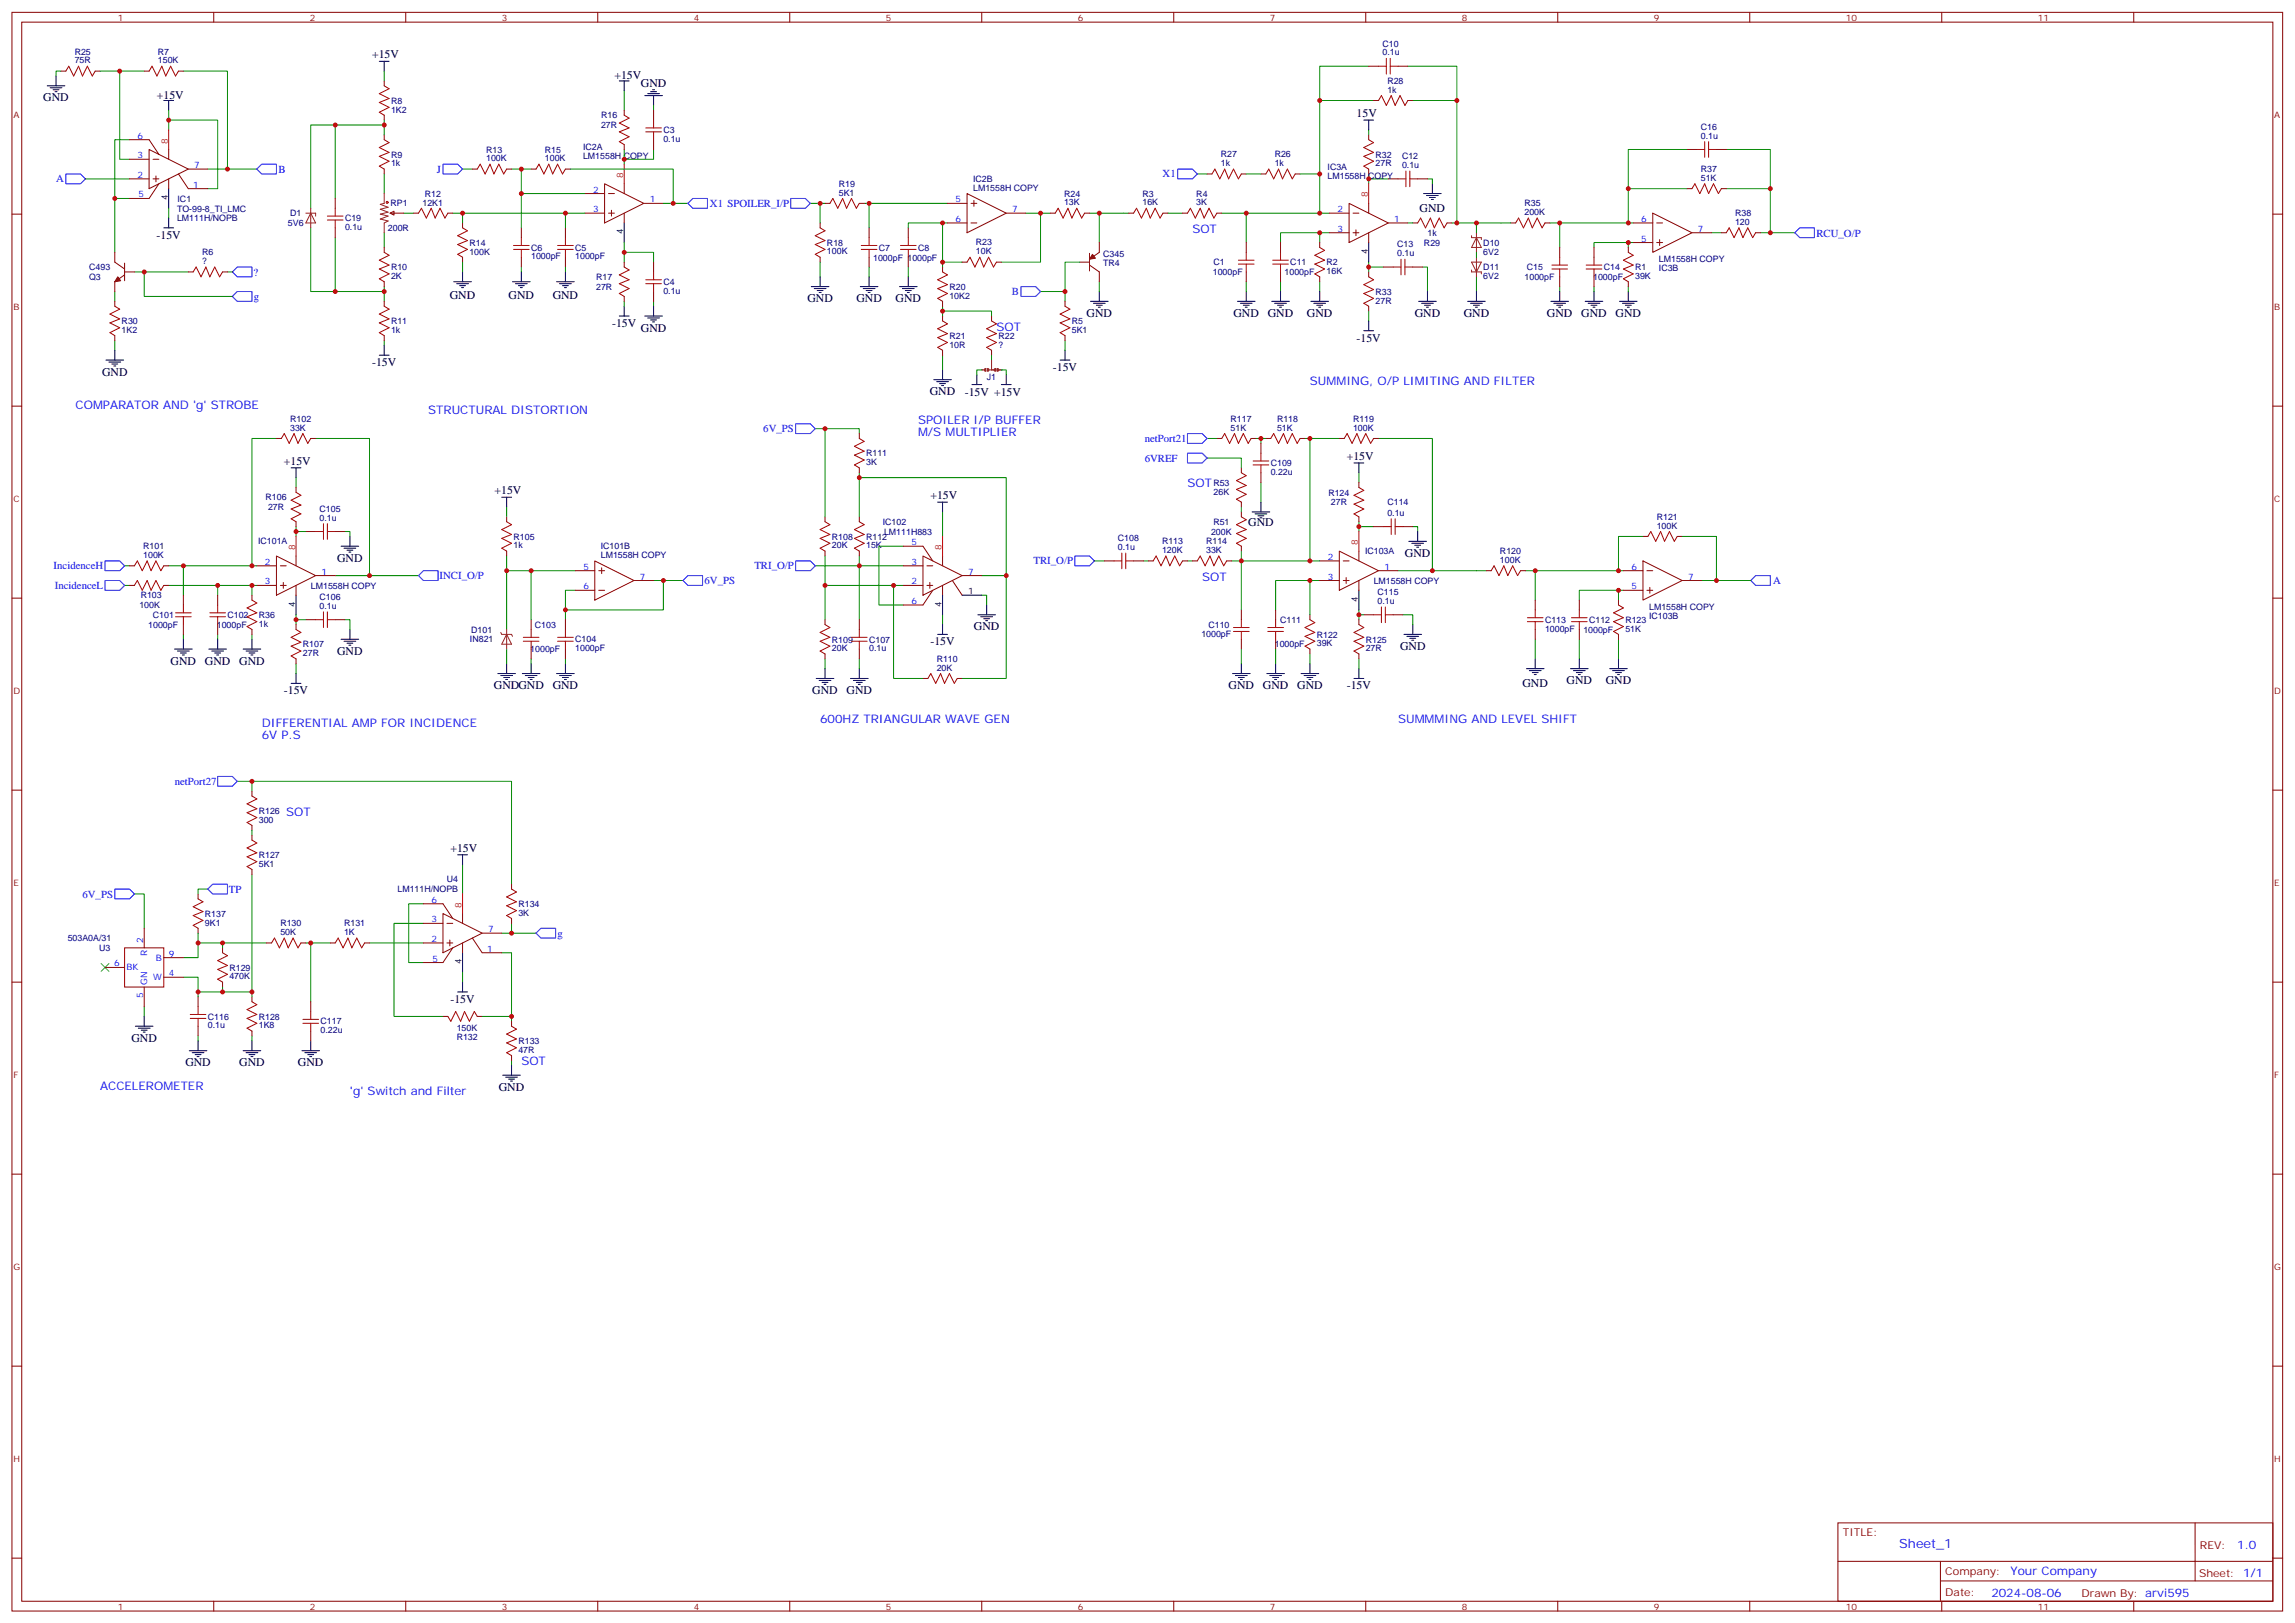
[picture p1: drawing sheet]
<svg xmlns="http://www.w3.org/2000/svg" width="826mm" height="584mm" viewBox="0 0 826 584" stroke-linecap="round" stroke-linejoin="round" font-family="sans-serif">
<defs><g id="words">
<text font-size="4.6" fill="#00f" x="684" y="557.5">Sheet_1</text>
<g font-size="4.2">
<text x="134" y="21">+15V</text>
<text x="221.3" y="28.4">+15V</text>
<text x="56.5" y="35.5">+15V</text>
<text x="230.8" y="31.2">GND</text>
<text x="15.6" y="36.5">GND</text>
<text x="488.5" y="42.2">15V</text>
<text x="511.2" y="76.4">GND</text>
<text x="56.4" y="86">-15V</text>
<text x="162" y="107.6">GND</text>
<text x="183.2" y="107.6">GND</text>
<text x="199" y="107.6">GND</text>
<text x="290.8" y="108.9">GND</text>
<text x="308.4" y="108.9">GND</text>
<text x="322.5" y="108.9">GND</text>
<text x="220.4" y="117.8">-15V</text>
<text x="230.8" y="119.5">GND</text>
<text x="391.3" y="114.2">GND</text>
<text x="444.2" y="114.2">GND</text>
<text x="456.6" y="114.2">GND</text>
<text x="470.7" y="114.2">GND</text>
<text x="509.5" y="114.2">GND</text>
<text x="527.1" y="114.2">GND</text>
<text x="557.1" y="114.2">GND</text>
<text x="569.5" y="114.2">GND</text>
<text x="581.8" y="114.2">GND</text>
<text x="488.5" y="123.1">-15V</text>
<text x="134" y="131.9">-15V</text>
<text x="36.8" y="135.3">GND</text>
<text x="379.2" y="133.6">-15V</text>
<text x="334.9" y="142.4">GND</text>
<text x="347.4" y="142.5">-15V +15V</text>
<text x="102.3" y="167.4">+15V</text>
<text x="485" y="165.7">+15V</text>
<text x="178.1" y="178">+15V</text>
<text x="335.1" y="179.7">+15V</text>
<text x="449.5" y="189.3">GND</text>
<text x="121.4" y="202.4">GND</text>
<text x="506" y="200.6">GND</text>
<text x="350.7" y="227">GND</text>
<text x="335.1" y="232.4">-15V</text>
<text x="61.5" y="239.4">GND</text>
<text x="73.8" y="239.4">GND</text>
<text x="86.1" y="239.4">GND</text>
<text x="121.4" y="235.9">GND</text>
<text x="504.2" y="234.1">GND</text>
<text x="102.3" y="250.1">-15V</text>
<text x="177.9" y="248.2">GNDGND</text>
<text x="199" y="248.2">GND</text>
<text x="292.5" y="250">GND</text>
<text x="304.9" y="250">GND</text>
<text x="442.5" y="248.2">GND</text>
<text x="454.8" y="248.2">GND</text>
<text x="467.1" y="248.2">GND</text>
<text x="485" y="248.3">-15V</text>
<text x="548.3" y="247.5">GND</text>
<text x="564.2" y="246.5">GND</text>
<text x="578.3" y="246.5">GND</text>
<text x="162.2" y="306.7">+15V</text>
<text x="162.2" y="361.2">-15V</text>
<text x="47.3" y="375.2">GND</text>
<text x="66.7" y="384">GND</text>
<text x="86.1" y="384">GND</text>
<text x="107.3" y="384">GND</text>
<text x="179.6" y="392.9">GND</text>
</g>
<g font-size="4.2" fill="#00f">
<text x="429.4" y="83.8">SOT</text>
<text x="358.8" y="119.1">SOT</text>
<text x="471.7" y="138.5">SUMMING, O/P LIMITING AND FILTER</text>
<text x="27.2" y="147.3">COMPARATOR AND 'g' STROBE</text>
<text x="154.2" y="149.1">STRUCTURAL DISTORTION</text>
<text x="330.6" y="152.6">SPOILER I/P BUFFER</text>
<text x="330.6" y="156.8">M/S MULTIPLIER</text>
<text x="427.6" y="175.5">SOT</text>
<text x="432.9" y="209.1">SOT</text>
<text x="94.3" y="262">DIFFERENTIAL AMP FOR INCIDENCE</text>
<text x="295.3" y="260.2">600HZ TRIANGULAR WAVE GEN</text>
<text x="503.5" y="260.2">SUMMMING AND LEVEL SHIFT</text>
<text x="94.3" y="266.2">6V P.S</text>
<text x="103.1" y="293.7">SOT</text>
<text x="187.7" y="383.7">SOT</text>
<text x="36.1" y="392.5">ACCELEROMETER</text>
<text x="126" y="394.3">'g' Switch and Filter</text>
<text x="805.7" y="557.7">1.0</text>
<text x="724.1" y="567.3">Your Company</text>
<text x="717.1" y="575.1">2024-08-06</text>
</g>
<g font-size="3.9" fill="#00f">
<text x="20.2" y="65.7">A</text>
<text x="100.3" y="62.2">B</text>
<text x="157.3" y="62.2">J</text>
<text x="418.7" y="63.9">X1</text>
<text x="255.7" y="74.4">X1 SPOILER_I/P</text>
<text x="654.1" y="85.2">RCU_O/P</text>
<text x="91.3" y="99.2">?</text>
<text x="364.4" y="106.3">B</text>
<text x="91.4" y="108">g</text>
<text x="274.9" y="155.6">6V_PS</text>
<text x="412.2" y="159.3">netPort21</text>
<text x="412.2" y="166.3">6VREF</text>
<text x="372.2" y="203.2">TRI_O/P</text>
<text x="19.3" y="205">IncidenceH</text>
<text x="158.3" y="208.6">INCI_O/P</text>
<text x="271.7" y="205">TRI_O/P</text>
<text x="19.7" y="212.1">IncidenceL</text>
<text x="253.7" y="210.4">6V_PS</text>
<text x="638.6" y="210.1">A</text>
<text x="62.9" y="282.8">netPort27</text>
<text x="29.7" y="323.2">6V_PS</text>
<text x="82.5" y="321.5">TP</text>
<text x="200.7" y="337.4">g</text>
</g>
<g font-size="3.9" fill="#800">
<text x="663.6" y="553">TITLE:</text>
<text x="792.3" y="557.7">REV:</text>
<text x="700.6" y="567.2">Company:</text>
<text x="791.9" y="567.8">Sheet: 1/1</text>
<text x="700.6" y="574.9">Date:</text>
<text x="749.6" y="575">Drawn By: arvi595</text>
</g>
<g font-size="3.2" fill="#800">
<text x="42.4" y="7.4">1</text>
<text x="111.5" y="7.4">2</text>
<text x="180.7" y="7.4">3</text>
<text x="249.8" y="7.4">4</text>
<text x="319" y="7.4">5</text>
<text x="388.1" y="7.4">6</text>
<text x="457.3" y="7.4">7</text>
<text x="526.4" y="7.4">8</text>
<text x="595.6" y="7.4">9</text>
<text x="664.7" y="7.4">10</text>
<text x="733.8" y="7.4">11</text>
<text x="4.8" y="42.5">A</text>
<text x="819" y="42.5">A</text>
<text x="4.8" y="111.7">B</text>
<text x="819" y="111.7">B</text>
<text x="4.8" y="180.8">C</text>
<text x="819" y="180.8">C</text>
<text x="4.8" y="250">D</text>
<text x="819" y="250">D</text>
<text x="4.8" y="319.1">E</text>
<text x="819" y="319.1">E</text>
<text x="4.8" y="388.3">F</text>
<text x="819" y="388.3">F</text>
<text x="4.8" y="457.4">G</text>
<text x="819" y="457.4">G</text>
<text x="4.8" y="526.6">H</text>
<text x="819" y="526.6">H</text>
<text x="42.4" y="579.6">1</text>
<text x="111.5" y="579.6">2</text>
<text x="180.7" y="579.6">3</text>
<text x="249.8" y="579.6">4</text>
<text x="319" y="579.6">5</text>
<text x="388.1" y="579.6">6</text>
<text x="457.3" y="579.6">7</text>
<text x="526.4" y="579.6">8</text>
<text x="595.6" y="579.6">9</text>
<text x="664.7" y="579.6">10</text>
<text x="733.8" y="579.6">11</text>
</g>
<g font-size="3.2" fill="#000080">
<text x="497.9" y="16.8">C10</text>
<text x="26.9" y="22.8">75R</text>
<text x="26.9" y="19.7">R25</text>
<text x="56.9" y="22.8">150K</text>
<text x="56.9" y="19.7">R7</text>
<text x="497.9" y="20">0.1u</text>
<text x="499.6" y="33.4">1k</text>
<text x="499.6" y="30.3">R28</text>
<text x="140.8" y="40.5">1K2</text>
<text x="140.8" y="37.3">R8</text>
<text x="216.5" y="46.1">27R</text>
<text x="216.5" y="42.6">R16</text>
<text x="238.9" y="47.9">C3</text>
<text x="612.5" y="46.7">C16</text>
<text x="238.9" y="51.1">0.1u</text>
<text x="612.5" y="50">0.1u</text>
<text x="140.8" y="59.9">1k</text>
<text x="140.8" y="56.7">R9</text>
<text x="175.1" y="58.1">100K</text>
<text x="175.1" y="54.9">R13</text>
<text x="196.2" y="58.1">100K</text>
<text x="196.2" y="54.9">R15</text>
<text x="210" y="57.4">LM1558H COPY</text>
<text x="210" y="54.2">IC2A</text>
<text x="439.6" y="59.8">1k</text>
<text x="439.6" y="56.6">R27</text>
<text x="459" y="59.8">1k</text>
<text x="459" y="56.6">R26</text>
<text x="495.4" y="59.9">27R</text>
<text x="495.4" y="56.7">R32</text>
<text x="504.9" y="57.3">C12</text>
<text x="350.5" y="65.5">IC2B</text>
<text x="478.1" y="64.4">LM1558H COPY</text>
<text x="478.1" y="61.2">IC3A</text>
<text x="504.9" y="60.5">0.1u</text>
<text x="612.5" y="65.1">51K</text>
<text x="612.5" y="61.9">R37</text>
<text x="153" y="70.8">R12</text>
<text x="302.1" y="70.4">5K1</text>
<text x="302.1" y="67.3">R19</text>
<text x="350.5" y="68.7">LM1558H COPY</text>
<text x="383.2" y="70.8">R24</text>
<text x="411.4" y="70.8">R3</text>
<text x="430.8" y="70.8">R4</text>
<text x="63.8" y="76.2">TO-99-8_TI_LMC</text>
<text x="63.9" y="72.6">IC1</text>
<text x="104.5" y="77.9">D1</text>
<text x="140.7" y="74.4">RP1</text>
<text x="152.2" y="74.4">12K1</text>
<text x="383.2" y="73.9">13K</text>
<text x="411.4" y="73.9">16K</text>
<text x="430.8" y="73.9">3K</text>
<text x="549" y="77.5">200K</text>
<text x="549" y="74.3">R35</text>
<text x="624.9" y="77.8">R38</text>
<text x="63.8" y="79.7">LM111H/NOPB</text>
<text x="103.7" y="81.5">5V6</text>
<text x="124.2" y="82.9">0.1u</text>
<text x="124.2" y="79.7">C19</text>
<text x="139.7" y="83.2">200R</text>
<text x="624.9" y="81">120</text>
<text x="169.1" y="88.5">R14</text>
<text x="297.8" y="88.5">R18</text>
<text x="351.4" y="88.4">R23</text>
<text x="503.1" y="89.1">C13</text>
<text x="512.8" y="88.5">R29</text>
<text x="514.1" y="84.9">1k</text>
<text x="534.2" y="88.5">D10</text>
<text x="72.8" y="95.1">?</text>
<text x="72.8" y="91.9">R6</text>
<text x="169.1" y="91.7">100K</text>
<text x="191.3" y="93.4">1000pF</text>
<text x="191.3" y="90.3">C6</text>
<text x="207.2" y="93.4">1000pF</text>
<text x="207.2" y="90.3">C5</text>
<text x="297.8" y="91.6">100K</text>
<text x="314.5" y="93.8">1000pF 1000pF</text>
<text x="316.5" y="90.3">C7</text>
<text x="330.6" y="90.3">C8</text>
<text x="351.4" y="91.6">10K</text>
<text x="397.3" y="92.6">C345</text>
<text x="397.3" y="95.7">TR4</text>
<text x="437" y="95.5">C1</text>
<text x="464.7" y="95.5">C11</text>
<text x="477.7" y="95.5">R2</text>
<text x="503.1" y="92.3">0.1u</text>
<text x="534.2" y="91.7">6V2</text>
<text x="597.4" y="94.5">LM1558H COPY</text>
<text x="32.1" y="100.9">Q3</text>
<text x="32.1" y="97.3">C493</text>
<text x="140.8" y="100.5">2K</text>
<text x="140.8" y="97.3">R10</text>
<text x="214.7" y="100.8">R17</text>
<text x="436.8" y="99.1">1000pF</text>
<text x="462.6" y="99.1">1000pF</text>
<text x="477.7" y="98.7">16K</text>
<text x="534.2" y="100.5">6V2</text>
<text x="534.2" y="97.3">D11</text>
<text x="549.1" y="100.8">1000pF</text>
<text x="549.9" y="97.3">C15</text>
<text x="573.7" y="100.8">1000pF</text>
<text x="577.6" y="97.3">C14</text>
<text x="588.9" y="100.5">39K</text>
<text x="588.9" y="97.3">R1</text>
<text x="597.4" y="97.7">IC3B</text>
<text x="214.7" y="104.3">27R</text>
<text x="238.9" y="105.8">0.1u</text>
<text x="238.9" y="102.6">C4</text>
<text x="341.9" y="107.5">10K2</text>
<text x="341.9" y="104.3">R20</text>
<text x="495.4" y="106.1">R33</text>
<text x="495.4" y="109.3">27R</text>
<text x="43.8" y="119.9">1K2</text>
<text x="43.8" y="116.7">R30</text>
<text x="140.8" y="119.9">1k</text>
<text x="140.8" y="116.7">R11</text>
<text x="386" y="119.9">5K1</text>
<text x="386" y="116.7">R5</text>
<text x="341.9" y="125.2">10R</text>
<text x="341.9" y="122">R21</text>
<text x="359.6" y="125.2">?</text>
<text x="359.6" y="122">R22</text>
<text x="355.3" y="136.7">J1</text>
<text x="104.5" y="155.1">33K</text>
<text x="104.5" y="151.9">R102</text>
<text x="443.2" y="155.1">51K</text>
<text x="443.2" y="152">R117</text>
<text x="459.9" y="155.1">51K</text>
<text x="459.9" y="152">R118</text>
<text x="487.3" y="155.1">100K</text>
<text x="487.3" y="151.9">R119</text>
<text x="311.9" y="167.5">3K</text>
<text x="311.9" y="164.4">R111</text>
<text x="457.6" y="167.8">C109</text>
<text x="457.6" y="171">0.22u</text>
<text x="437" y="175">R53</text>
<text x="437" y="178.4">26K</text>
<text x="478.4" y="178.4">R124</text>
<text x="95.6" y="180.2">R106</text>
<text x="96.5" y="183.7">27R</text>
<text x="115.1" y="184.4">C105</text>
<text x="479.3" y="182">27R</text>
<text x="499.6" y="185.8">0.1u</text>
<text x="499.7" y="182">C114</text>
<text x="115.1" y="187.5">0.1u</text>
<text x="317.9" y="189">IC102</text>
<text x="437" y="189.1">R51</text>
<text x="596.6" y="190.4">100K</text>
<text x="596.6" y="187.2">R121</text>
<text x="51.6" y="197.7">R101</text>
<text x="92.9" y="196.1">IC101A</text>
<text x="184.9" y="197.5">1k</text>
<text x="184.9" y="194.3">R105</text>
<text x="216.4" y="197.7">IC101B</text>
<text x="299.6" y="197.5">20K</text>
<text x="299.6" y="194.4">R108</text>
<text x="311.9" y="197.5">15K</text>
<text x="311.9" y="194.4">R112</text>
<text x="318.4" y="192.5">LM111H883</text>
<text x="402.6" y="195">C108</text>
<text x="418.5" y="196">R113</text>
<text x="434.4" y="196">R114</text>
<text x="436.1" y="192.5">200K</text>
<text x="51.6" y="200.9">100K</text>
<text x="216.4" y="200.9">LM1558H COPY</text>
<text x="402.6" y="198.1">0.1u</text>
<text x="418.5" y="199.2">120K</text>
<text x="434.4" y="199.2">33K</text>
<text x="491.6" y="199.6">IC103A</text>
<text x="540.2" y="202.7">100K</text>
<text x="540.2" y="199.6">R120</text>
<text x="50.7" y="215.5">R103</text>
<text x="112" y="212">LM1558H COPY</text>
<text x="494.7" y="210.2">LM1558H COPY</text>
<text x="496.1" y="214.3">C115</text>
<text x="50.2" y="219">100K</text>
<text x="115.1" y="219.3">0.1u</text>
<text x="115.1" y="216.2">C106</text>
<text x="496.1" y="217.5">0.1u</text>
<text x="593.9" y="219.7">LM1558H COPY</text>
<text x="53.4" y="226">1000pF</text>
<text x="55" y="222.5">C101</text>
<text x="78.1" y="226">1000pF</text>
<text x="81.9" y="222.6">C102</text>
<text x="93.2" y="225.7">1k</text>
<text x="93.2" y="222.6">R36</text>
<text x="169.7" y="227.8">D101</text>
<text x="192.6" y="226">C103</text>
<text x="435.2" y="226">C110</text>
<text x="461" y="224.3">C111</text>
<text x="556.4" y="227.5">1000pF</text>
<text x="556.4" y="224.3">C113</text>
<text x="570.2" y="227.8">1000pF</text>
<text x="572.3" y="224.3">C112</text>
<text x="585.3" y="227.5">51K</text>
<text x="585.3" y="224.3">R123</text>
<text x="593.9" y="223">IC103B</text>
<text x="109.1" y="233.2">R107</text>
<text x="169.2" y="231.3">IN821</text>
<text x="207.2" y="231.4">C104</text>
<text x="299.6" y="231.4">R109</text>
<text x="313" y="231.4">C107</text>
<text x="432.6" y="229.6">1000pF</text>
<text x="459.1" y="233.1">1000pF</text>
<text x="474.2" y="232.8">39K</text>
<text x="474.2" y="229.6">R122</text>
<text x="491.8" y="231.4">R125</text>
<text x="109.1" y="236.3">27R</text>
<text x="191" y="234.9">1000pF</text>
<text x="207.2" y="234.6">1000pF</text>
<text x="299.6" y="234.5">20K</text>
<text x="313" y="234.5">0.1u</text>
<text x="337.3" y="238.4">R110</text>
<text x="491.8" y="234.5">27R</text>
<text x="337.3" y="241.5">20K</text>
<text x="93.2" y="293.1">R126</text>
<text x="93.2" y="296.3">300</text>
<text x="93.2" y="309">R127</text>
<text x="93.2" y="312.1">5K1</text>
<text x="160.9" y="317.8">U4</text>
<text x="143.1" y="321.3">LM111H/NOPB</text>
<text x="186.7" y="329.8">3K</text>
<text x="186.7" y="326.6">R134</text>
<text x="73.8" y="333.3">9K1</text>
<text x="73.8" y="330.2">R137</text>
<text x="101" y="333.6">R130</text>
<text x="123.9" y="333.6">R131</text>
<text x="24.4" y="339">503A0A/31</text>
<text x="101" y="336.8">50K</text>
<text x="123.9" y="336.8">1K</text>
<text x="35.7" y="342.5">U3</text>
<text x="82.6" y="352.7">470K</text>
<text x="82.6" y="349.5">R129</text>
<text x="74.9" y="370.4">0.1u</text>
<text x="74.9" y="367.2">C116</text>
<text x="93.2" y="370.3">1K8</text>
<text x="93.2" y="367.2">R128</text>
<text x="115.4" y="368.9">C117</text>
<text x="164.5" y="371.3">150K</text>
<text x="115.4" y="372.1">0.22u</text>
<text x="164.5" y="374.5">R132</text>
<text x="186.7" y="376">R133</text>
<text x="186.7" y="379.2">47R</text>
</g>
<g font-size="3.2" fill="#00f">
<text x="49.6" y="50">6</text>
<text x="49.6" y="57">3</text>
<text x="49.6" y="64.1">2</text>
<text x="69.9" y="60.5">7</text>
<text x="49.9" y="71.1">5</text>
<text x="69.6" y="67.6">1</text>
<text x="213.6" y="69.4">2</text>
<text x="213.6" y="76.4">3</text>
<text x="234" y="72.9">1</text>
<text x="344.1" y="72.9">5</text>
<text x="364.5" y="76.4">7</text>
<text x="481.7" y="76.4">2</text>
<text x="344.1" y="79.9">6</text>
<text x="481.7" y="83.5">3</text>
<text x="502.1" y="79.9">1</text>
<text x="591.1" y="79.9">6</text>
<text x="611.4" y="83.5">7</text>
<text x="591.1" y="87">5</text>
<text x="328.3" y="196.4">5</text>
<text x="95.4" y="203.4">2</text>
<text x="328.3" y="203.4">3</text>
<text x="478.2" y="201.6">2</text>
<text x="115.8" y="206.9">1</text>
<text x="210.1" y="205.2">5</text>
<text x="230.4" y="208.7">7</text>
<text x="348.6" y="206.9">7</text>
<text x="478.2" y="208.7">3</text>
<text x="498.5" y="205.2">1</text>
<text x="587.5" y="205.2">6</text>
<text x="607.9" y="208.7">7</text>
<text x="95.4" y="210.5">3</text>
<text x="210.1" y="212.2">6</text>
<text x="328.3" y="210.5">2</text>
<text x="587.5" y="212.2">5</text>
<text x="328.3" y="217.5">6</text>
<text x="155.4" y="325.1">6</text>
<text x="155.4" y="332.2">3</text>
<text x="175.8" y="335.7">7</text>
<text x="51.6" y="339.6" transform="rotate(-90 51.6 339.6)">2</text>
<text x="155.4" y="339.2">2</text>
<text x="53" y="344.3" transform="rotate(-90 53 344.3)">R</text>
<text x="56.1" y="345.9">B</text>
<text x="60.7" y="344.5">9</text>
<text x="155.7" y="346.3">5</text>
<text x="175.4" y="342.8">1</text>
<text x="41.1" y="348.1">6</text>
<text x="45.6" y="349.5">BK</text>
<text x="55.1" y="353">W</text>
<text x="60.7" y="351.6">4</text>
<text x="51.6" y="359.2" transform="rotate(-90 51.6 359.2)">5</text>
<text x="53" y="354.8" transform="rotate(-90 53 354.8)">GN</text>
</g>
<g font-size="3.2" fill="#f00">
<text x="60.4" y="51.7" transform="rotate(-90 60.4 51.7)">8</text>
<text x="224.4" y="64.1" transform="rotate(-90 224.4 64.1)">8</text>
<text x="492.5" y="71.1" transform="rotate(-90 492.5 71.1)">8</text>
<text x="489" y="196.4" transform="rotate(-90 489 196.4)">8</text>
<text x="106.3" y="198.1" transform="rotate(-90 106.3 198.1)">8</text>
<text x="339.1" y="198.1" transform="rotate(-90 339.1 198.1)">8</text>
<text x="166.2" y="326.9" transform="rotate(-90 166.2 326.9)">8</text>
</g>
<g font-size="3.2">
<text x="60.4" y="72.1" transform="rotate(-90 60.4 72.1)">4</text>
<text x="224.4" y="84.4" transform="rotate(-90 224.4 84.4)">4</text>
<text x="492.5" y="91.5" transform="rotate(-90 492.5 91.5)">4</text>
<text x="348.6" y="214">1</text>
<text x="106.3" y="218.5" transform="rotate(-90 106.3 218.5)">4</text>
<text x="339.1" y="218.5" transform="rotate(-90 339.1 218.5)">4</text>
<text x="489" y="216.7" transform="rotate(-90 489 216.7)">4</text>
<text x="166.2" y="347.2" transform="rotate(-90 166.2 347.2)">4</text>
</g>
</g></defs>
<g fill="none" stroke="#008700" stroke-width=".36">
<path d="M21.9 25.6h-1.7v1.8M36.1 25.6h15.8M43.1 25.6v31.8h3.5M60.7 39.7v7.1M66 25.6h15.9v35.3h-7M138.4 25.6v3.5M224.8 32.7v7M235.4 38v1.7M492.9 23.8h-17.6v12.4M494.7 36.2h-19.4v26.5M507 23.8h17.7v12.4M508.8 36.2h15.9v44.1"/>
<path d="M46.6 50.3h-5.3v21.2h5.3M60.7 43.3h17.7v24.6h-3.5M120.7 45v26.5M138.4 45h-26.5v30M138.4 43.3v5.2M224.8 53.8v5.3M235.4 53.8v3.6h-10.6M492.9 46.8v1.7M607.6 53.8h-21.2v14.1h21.2M621.7 53.8h15.8v14.1M30.8 64.4h15.8M41.3 71.5v19.4"/>
<path d="M60.7 75v3.5M81.9 60.9h10.6M138.4 62.7v7M145.4 76.8h3.5M163.1 76.8h3.5v3.5M166.6 76.8h44.1M166.6 60.9h3.5M184.2 60.9h7.1M187.7 60.9v8.8h23M187.7 69.7v12.4M203.6 76.8v5.3M205.4 60.9h37v12.3h-3.5"/>
<path d="M242.4 73.2h5.3M291.8 73.2h3.5M297.1 73.2h-1.8v7.1M311.2 73.2h1.8M341.2 73.2h-28.2v8.9M369.4 76.8h5.3v17.6h-14.1M374.7 76.8h3.5M392.4 76.8h3.5v10.5M395.9 76.8h10.6M420.6 76.8h5.3M431.2 62.7h3.5M440 76.8h38.8"/>
<path d="M448.8 62.7h5.3M448.8 76.8v10.5M468.2 62.7h7.1v14.1M492.9 64.4h7.1M492.9 62.7v3.5M514.1 64.4h1.7v1.8M586.4 67.9v12.4M621.7 67.9h15.8v15.9h-3.5M48.4 97.9h19.4M51.9 97.9v8.9h31.8M81.9 97.9h1.8M111.9 82.1v22.9h26.5"/>
<path d="M120.7 85.6v19.4M138.4 83.8v5.3M166.6 94.4v3.5M187.7 96.2v1.7M203.6 96.2v1.7M224.8 90.9h10.6v3.5M224.8 87.3v7.1M295.3 94.4v5.3M313 96.2v3.5M327.1 96.2v3.5M339.4 80.3h-12.3v1.8M339.4 94.4h7.1"/>
<path d="M341.2 80.3h-1.8v15.9M388.8 94.4h-5.3v10.6h-8.8M475.3 83.8h-14.1v3.5M478.8 83.8h-3.5v3.5M492.9 96.2h5.3M492.9 94.4v3.5M507 80.3h1.8M512.3 96.2h1.8v8.8M522.9 80.3h21.2M531.7 99.7v5.3M558.2 80.3h3.5M586.4 87.3h-12.4v1.8"/>
<path d="M588.2 80.3h-26.5v8.8M588.2 87.3h-1.8v1.8M616.4 83.8h3.5M637.5 83.8h8.9M41.3 105v3.5M138.4 103.2v5.3M224.8 108.5v1.8M235.4 108.5v1.8M339.4 112h17.7v1.8M339.4 110.3v3.5M383.5 105v3.5M395.9 101.5v3.5"/>
<path d="M448.8 101.5v3.5M461.2 101.5v3.5M475.3 101.5v3.5M492.9 112v3.6M561.7 103.2v1.8M574 103.2v1.8M586.4 103.2v1.8M41.3 122.6v3.6M138.4 122.6v1.8M339.4 127.9v5.3M383.5 122.6v3.6M99.6 157.9h-8.9v45.9"/>
<path d="M113.7 157.9h19.4v49.4h-12.4M293.6 154.4h3.5v31.7M297.1 154.4h12.4v1.7M434.7 157.9h3.5M452.3 157.9h3.6M454.1 157.9v1.8M470 157.9h1.7v44.1M471.7 157.9h10.6M496.4 157.9h19.4v47.6h-12.3M106.6 172v3.5M309.5 172h52.9v35.3M309.5 170.3v15.8"/>
<path d="M434.7 165h12.3v3.5M454.1 173.8v7M489.4 170.3v3.5M106.6 191.4h3.5M106.6 189.7v3.5M124.2 191.4h1.8v1.8M182.5 182.6v3.5M325.3 196.7h-8.8v21.2h8.8M339.4 184.4v8.8M447 198.5v3.5h-3.5M447 182.6v1.8M489.4 187.9v3.5"/>
<path d="M489.4 189.7h5.3M508.8 189.7h1.7v1.7M591.7 193.2h-8.8v12.3M605.8 193.2h12.3v15.9h-5.3M44.9 203.8h1.7M44.9 210.8h1.7M60.7 203.8h31.8M60.7 210.8h31.8M66 203.8v10.5M78.4 210.8v3.5M90.7 210.8v3.5M133.1 207.3h17.6"/>
<path d="M182.5 200.2v26.5M182.5 205.5h8.8M207.2 205.5h-15.9v17.7M207.2 212.6h-3.6v10.6M235.4 209.1h3.5v10.5h-35.3M238.9 209.1h7.1M297.1 210.8h24.7M297.1 200.2v23M309.5 200.2v3.6h-15.9M325.3 203.8h-15.8v19.4M325.3 210.8h-3.5v33.5h10.6M353.6 207.3h8.8v37h-15.9"/>
<path d="M353.6 214.3h1.7v3.6M394.1 202h3.6M411.8 202h1.7M427.6 202h1.8M471.7 209.1h-12.3v10.5M475.3 202h-28.3v17.6M475.3 209.1h-3.6v12.3M489.4 219.6v3.6M515.8 205.5h19.4M549.3 205.5h3.6M582.9 212.6h-14.2v3.5M584.6 205.5h-31.7v10.6"/>
<path d="M584.6 212.6h-1.7v3.5M66 228.5v1.7M78.4 228.5v1.7M90.7 228.5v1.7M106.6 223.2h3.5M106.6 221.4v3.5M106.6 239v3.6M124.2 223.2h1.8v3.5M182.5 233.8v5.2M191.3 237.3v1.7M203.6 237.3v1.7M297.1 237.3v3.5"/>
<path d="M309.5 237.3v3.5M339.4 221.4v3.5M447 233.8v5.2M459.4 233.8v5.2M471.7 235.5v3.5M489.4 237.3v3.5M489.4 221.4h1.7M505.2 221.4h3.6v3.5M552.9 230.2v7.1M568.7 230.2v7.1M582.9 230.2v7.1M85.4 281.4h5.3"/>
<path d="M90.7 284.9v-3.5h93.5v37M90.7 299v1.8M90.7 314.9v42.3M166.6 311.4v10.5M48.4 321.9h3.5v12.4M71.3 336.1v3.5M74.9 320.2h-3.6v1.7M80.2 339.6h15.8M110.1 339.6h1.8v21.2M111.9 339.6h7.1M133.1 339.6h19.4M152.5 332.5h-10.6v33.5h17.6"/>
<path d="M152.5 325.5h-5.3v21.1h5.3M184.2 332.5v3.6h-3.5M184.2 336.1h8.8M66 351.9h5.3v5.3h8.9v-1.7M71.3 357.2v1.8M80.2 357.2h10.5v1.8M80.2 341.3v-1.7h-8.9v5.3h-5.3M166.6 350.2v3.5M180.7 343.1h3.5v22.9h-10.6M51.9 362.5v3.5M71.3 373.1v1.8M90.7 373.1v1.8"/>
<path d="M184.2 366v1.8M184.2 381.9v1.8"/>
</g>
<g fill="none" stroke="#00f" stroke-width=".36">
<path d="M94.3 59.1h5.3v3.6h-5.3l-1.8-1.8zM159.5 59.1h5.3l1.8 1.8-1.8 1.8h-5.3zM23.7 62.7h5.3l1.8 1.7-1.8 1.8h-5.3zM247.7 73.2l1.8-1.7h5.3v3.5h-5.3zM284.8 71.5h5.3l1.7 1.7-1.7 1.8h-5.3zM424.1 60.9h5.3l1.8 1.8-1.8 1.7h-5.3zM83.7 97.9l1.7-1.7h5.3v3.5h-5.3zM646.4 83.8l1.7-1.7h5.3v3.5h-5.3zM83.7 106.8l1.7-1.8h5.3v3.5h-5.3zM367.7 103.2h5.3l1.7 1.8-1.7 1.8h-5.3zM286.5 152.6h5.3l1.8 1.8-1.8 1.7h-5.3zM427.6 156.1h5.3l1.8 1.8-1.8 1.8h-5.3z"/>
<path d="M427.6 163.2h5.3l1.8 1.8-1.8 1.7h-5.3zM37.8 209.1h5.3l1.8 1.7-1.8 1.8h-5.3zM37.8 202h5.3l1.8 1.8-1.8 1.7h-5.3zM150.7 207.3l1.8-1.8h5.3v3.6h-5.3zM247.7 207.3h5.3v3.5h-5.3l-1.7-1.7zM286.5 202h5.3l1.8 1.8-1.8 1.7h-5.3zM387.1 200.2h5.3l1.7 1.8-1.7 1.8h-5.3zM78.4 279.6h5.3l1.7 1.8-1.7 1.7h-5.3zM76.6 318.4h5.3v3.5h-5.3l-1.7-1.7zM41.3 320.2h5.3l1.8 1.7-1.8 1.8h-5.3zM193 336.1l1.8-1.8h5.3v3.5h-5.3z"/>
</g>
<g fill="none" stroke="#000" stroke-width=".36">
<path d="M17 30.9h6.4M18.1 31.6h4.2M19.1 32.3h2.1M19.8 33h.7M20.2 27.4v3.5M59 36.2h3.5M60.7 36.2v3.5M136.6 22.1h3.5M138.4 22.1v3.5M223 29.1h3.6M224.8 29.1v3.6M232.2 34.4h6.3"/>
<path d="M233.3 33.7h4.2M234.3 33h2.1M235 32.3h.7M235.4 34.4v3.6M491.1 43.3h3.6M492.9 43.3v3.5M60.7 67.9v7.1M60.7 78.5v3.6M512.7 69.7h6.3M513.7 70.4h4.2M514.8 71.1h2.1M515.5 71.8h.7"/>
<path d="M515.8 66.2v3.5M59 82.1h3.5M166.6 97.9v3.6M187.7 97.9v3.6M203.6 97.9v3.6M224.8 80.3v7M295.3 99.7v3.5M313 99.7v3.5M327.1 99.7v3.5M492.9 87.3v7.1M163.4 101.5h6.4M164.5 102.2h4.2"/>
<path d="M165.5 102.9h2.1M166.2 103.6h.7M184.6 101.5h6.3M185.6 102.2h4.3M186.7 102.9h2.1M187.4 103.6h.7M200.4 101.5h6.4M201.5 102.2h4.2M202.6 102.9h2.1M203.3 103.6h.7M223 113.8h3.6M224.8 110.3v3.5"/>
<path d="M232.2 113.8h6.3M233.3 114.5h4.2M234.3 115.2h2.1M235 115.9h.7M235.4 110.3v3.5M292.2 103.2h6.3M293.2 103.9h4.3M294.3 104.6h2.1M295 105.3h.7M309.8 103.2h6.4M310.9 103.9h4.2M311.9 104.6h2.1"/>
<path d="M312.6 105.3h.7M323.9 103.2h6.4M325 103.9h4.2M326 104.6h2.2M326.7 105.3h.7M392.7 108.5h6.4M393.8 109.2h4.2M394.8 109.9h2.1M395.5 110.6h.7M395.9 105v3.5M445.6 108.5h6.4M446.7 109.2h4.2"/>
<path d="M447.7 109.9h2.2M448.5 110.6h.7M448.8 105v3.5M458 108.5h6.3M459 109.2h4.3M460.1 109.9h2.1M460.8 110.6h.7M461.2 105v3.5M472.1 108.5h6.3M473.1 109.2h4.3M474.2 109.9h2.1M474.9 110.6h.7"/>
<path d="M475.3 105v3.5M491.1 119.1h3.6M492.9 115.6v3.5M510.9 108.5h6.3M512 109.2h4.2M513 109.9h2.1M513.7 110.6h.7M514.1 105v3.5M528.5 108.5h6.4M529.6 109.2h4.2M530.6 109.9h2.2M531.4 110.6h.7"/>
<path d="M531.7 105v3.5M558.5 108.5h6.4M559.6 109.2h4.2M560.6 109.9h2.2M561.3 110.6h.7M561.7 105v3.5M570.9 108.5h6.3M571.9 109.2h4.3M573 109.9h2.1M573.7 110.6h.7M574 105v3.5M583.2 108.5h6.4"/>
<path d="M584.3 109.2h4.2M585.3 109.9h2.1M586 110.6h.7M586.4 105v3.5M38.2 129.7h6.3M39.2 130.4h4.3M40.3 131.1h2.1M41 131.8h.7M41.3 126.2v3.5M136.6 127.9h3.5M138.4 124.4v3.5M336.3 136.7h6.3"/>
<path d="M337.3 137.4h4.3M338.4 138.1h2.1M339.1 138.9h.7M339.4 133.2v3.5M350 138.5h3.6M351.8 135v3.5M360.6 138.5h3.5M362.4 135v3.5M381.8 129.7h3.5M383.5 126.2v3.5M104.8 168.5h3.6M106.6 168.5v3.5"/>
<path d="M180.7 179.1h3.5M182.5 179.1v3.5M487.6 166.7h3.5M489.4 166.7v3.6M122.8 196.7h6.4M123.9 197.4h4.2M125 198.1h2.1M125.7 198.8h.7M126 193.2v3.5M337.7 180.8h3.5M339.4 180.8v3.6M450.9 184.4h6.4"/>
<path d="M452 185.1h4.2M453 185.8h2.2M453.7 186.5h.7M454.1 180.8v3.6M507.4 194.9h6.3M508.4 195.7h4.3M509.5 196.4h2.1M510.2 197.1h.7M510.5 191.4v3.5M106.6 214.3v7.1M339.4 214.3v7.1M346.5 214.3h7.1"/>
<path d="M355.3 217.9v3.5M489.4 212.6v7M62.9 233.8h6.3M63.9 234.5h4.3M65 235.2h2.1M65.7 235.9h.7M66 230.2v3.6M75.2 233.8h6.4M76.3 234.5h4.2M77.3 235.2h2.1M78 235.9h.7M78.4 230.2v3.6"/>
<path d="M87.6 233.8h6.3M88.6 234.5h4.3M89.7 235.2h2.1M90.4 235.9h.7M90.7 230.2v3.6M122.8 230.2h6.4M123.9 230.9h4.2M125 231.6h2.1M125.7 232.3h.7M126 226.7v3.5M182.5 239v3.6M191.3 239v3.6"/>
<path d="M203.6 239v3.6M337.7 228.5h3.5M339.4 224.9v3.6M352.1 221.4h6.4M353.2 222.1h4.2M354.3 222.8h2.1M355 223.5h.7M447 239v3.6M459.4 239v3.6M471.7 239v3.6M505.6 228.5h6.4M506.7 229.2h4.2"/>
<path d="M507.7 229.9h2.1M508.4 230.6h.7M508.8 224.9v3.6M552.9 237.3v3.5M568.7 237.3v3.5M582.9 237.3v3.5M104.8 246.1h3.6M106.6 242.6v3.5M179.3 242.6h6.3M180.3 243.3h4.3M181.4 244h2.1M182.1 244.7h.7"/>
<path d="M188.1 242.6h6.4M189.2 243.3h4.2M190.2 244h2.1M190.9 244.7h.7M200.4 242.6h6.4M201.5 243.3h4.2M202.6 244h2.1M203.3 244.7h.7M293.9 244.3h6.4M295 245h4.2M296.1 245.7h2.1M296.8 246.5h.7"/>
<path d="M297.1 240.8v3.5M306.3 244.3h6.3M307.3 245h4.3M308.4 245.7h2.1M309.1 246.5h.7M309.5 240.8v3.5M443.9 242.6h6.3M444.9 243.3h4.3M446 244h2.1M446.7 244.7h.7M456.2 242.6h6.4M457.3 243.3h4.2"/>
<path d="M458.3 244h2.1M459 244.7h.7M468.6 242.6h6.3M469.6 243.3h4.3M470.7 244h2.1M471.4 244.7h.7M487.6 244.3h3.5M489.4 240.8v3.5M549.7 240.8h6.3M550.8 241.5h4.2M551.8 242.2h2.1M552.5 242.9h.7"/>
<path d="M565.6 240.8h6.3M566.6 241.5h4.3M567.7 242.2h2.1M568.4 242.9h.7M579.7 240.8h6.3M580.7 241.5h4.3M581.8 242.2h2.1M582.5 242.9h.7M164.8 307.8h3.5M166.6 307.8v3.6M164.8 357.2h3.5M166.6 343.1v7.1"/>
<path d="M166.6 353.7v3.5M48.8 369.6h6.3M49.8 370.3h4.2M50.9 371h2.1M51.6 371.7h.7M51.9 366v3.6M68.2 378.4h6.3M69.2 379.1h4.2M70.3 379.8h2.1M71.3 374.9v3.5M87.6 378.4h6.3M88.6 379.1h4.3"/>
<path d="M89.7 379.8h2.1M90.7 374.9v3.5M108.7 378.4h6.4M109.8 379.1h4.2M110.8 379.8h2.2M111.9 374.9v3.5M71 380.5h.7M90.4 380.5h.7M111.5 380.5h.8M181 387.2h6.4M182.1 387.9h4.2M183.2 388.6h2.1"/>
<path d="M183.9 389.3h.7M184.2 383.7v3.5"/>
</g>
<g fill="none" stroke="#a10000" stroke-width=".36">
<path d="M23.7 25.6l1.1-1.8 1.7 3.6 1.8-3.6 1.4 3.6 1.8-3.6 1.7 3.6 1.1-1.8M53.7 25.6l1.1-1.8 1.7 3.6 1.8-3.6 1.4 3.6 1.8-3.6 1.7 3.6 1.1-1.8M138.4 30.9l1.7 1.1-3.5 1.7 3.5 1.8-3.5 1.4 3.5 1.8-3.5 1.7 1.8 1.1M496.4 23.8h2.9M496.4 36.2l1.1-1.8 1.8 3.6 1.7-3.6 1.4 3.6 1.8-3.6 1.8 3.6 1-1.8M499.3 21v5.7M500.7 23.8h2.8M500.7 21v5.7M138.4 50.3l1.7 1.1-3.5 1.7 3.5 1.8-3.5 1.4 3.5 1.8-3.5 1.7 1.8 1.1M224.8 41.5l1.8 1-3.6 1.8 3.6 1.8-3.6 1.4 3.6 1.7-3.6 1.8 1.8 1.1M232.6 47.5h5.6M232.6 46.1h5.6"/>
<path d="M235.4 43.3v2.8M235.4 47.5v2.8M492.9 50.3l1.8 1.1-3.6 1.7 3.6 1.8-3.6 1.4 3.6 1.8-3.6 1.7 1.8 1.1M611.1 53.8h2.8M613.9 51v5.7M615.3 53.8h2.8M615.3 51v5.7M117.9 79.2h5.6M117.9 77.8h5.6M120.7 75v2.8M120.7 79.2v2.9M150.7 76.8l1.1-1.8 1.7 3.5 1.8-3.5 1.4 3.5 1.8-3.5 1.7 3.5 1.1-1.7"/>
<path d="M171.9 60.9l1-1.8 1.8 3.6 1.8-3.6 1.4 3.6 1.7-3.6 1.8 3.6 1.1-1.8M193 60.9l1.1-1.8 1.8 3.6 1.7-3.6 1.4 3.6 1.8-3.6 1.8 3.6 1-1.8M298.9 73.2l1-1.7 1.8 3.5 1.8-3.5 1.4 3.5 1.7-3.5 1.8 3.5 1.1-1.8M380 76.8l1.1-1.8 1.7 3.5 1.8-3.5 1.4 3.5 1.8-3.5 1.7 3.5 1.1-1.7M408.2 76.8l1.1-1.8 1.8 3.5 1.7-3.5 1.4 3.5 1.8-3.5 1.8 3.5 1-1.7M427.6 76.8l1.1-1.8 1.8 3.5 1.7-3.5 1.4 3.5 1.8-3.5 1.8 3.5 1-1.7M436.5 62.7l1-1.8 1.8 3.5 1.7-3.5 1.5 3.5 1.7-3.5 1.8 3.5 1-1.7M455.9 62.7l1-1.8 1.8 3.5 1.7-3.5 1.5 3.5 1.7-3.5 1.8 3.5 1-1.7M503.5 64.4h2.8M506.3 61.6v5.6M507.7 64.4h2.8M507.7 61.6v5.6"/>
<path d="M609.3 67.9l1.1-1.7 1.7 3.5 1.8-3.5 1.4 3.5 1.8-3.5 1.7 3.5 1.1-1.8M69.6 97.9l1-1.7 1.8 3.5 1.8-3.5 1.4 3.5 1.7-3.5 1.8 3.5 1.1-1.8M138.4 90.9l1.7 1-3.5 1.8 3.5 1.8-3.5 1.4 3.5 1.7-3.5 1.8 1.8 1.1M166.6 82.1l1.7 1-3.5 1.8 3.5 1.7-3.5 1.5 3.5 1.7-3.5 1.8 1.8 1M184.9 89.8h5.7M184.9 88.4h5.7M187.7 85.6v2.8M187.7 89.8v2.8M200.8 89.8h5.6M200.8 88.4h5.6M203.6 85.6v2.8M203.6 89.8v2.8"/>
<path d="M224.8 96.2l1.8 1-3.6 1.8 3.6 1.8-3.6 1.4 3.6 1.7-3.6 1.8 1.8 1.1M235.4 97.9v2.9M295.3 82.1l1.8 1-3.5 1.8 3.5 1.7-3.5 1.5 3.5 1.7-3.5 1.8 1.7 1M310.2 89.8h5.6M310.2 88.4h5.6M313 85.6v2.8M313 89.8v2.8M324.3 89.8h5.6M324.3 88.4h5.6M327.1 85.6v2.8M327.1 89.8v2.8M339.4 97.9l1.8 1.1-3.5 1.8 3.5 1.7-3.5 1.4 3.5 1.8-3.5 1.8 1.7 1"/>
<path d="M348.3 94.4l1-1.8 1.8 3.6 1.7-3.6 1.5 3.6 1.7-3.6 1.8 3.6 1-1.8M446 95.1h5.6M446 93.7h5.6M448.8 90.9v2.8M448.8 95.1v2.8M458.3 95.1h5.7M458.3 93.7h5.7M461.2 90.9v2.8M461.2 95.1v2.8M475.3 89.1l1.7 1.1-3.5 1.7 3.5 1.8-3.5 1.4 3.5 1.8-3.5 1.7 1.8 1.1M492.9 99.7l1.8 1.1-3.6 1.7 3.6 1.8-3.6 1.4 3.6 1.8-3.6 1.7 1.8 1.1M501.7 96.2h2.8"/>
<path d="M504.5 93.3v5.7M506 96.2h2.8M506 93.3v5.7M510.5 80.3l1.1-1.8 1.8 3.6 1.7-3.6 1.4 3.6 1.8-3.6 1.8 3.6 1-1.8M545.8 80.3l1.1-1.8 1.7 3.6 1.8-3.6 1.4 3.6 1.8-3.6 1.7 3.6 1.1-1.8M558.9 96.9h5.6M558.9 95.5h5.6M561.7 92.6v2.9M561.7 96.9v2.8M571.2 96.9h5.7M571.2 95.5h5.7M574 92.6v2.9"/>
<path d="M574 96.9v2.8M586.4 90.9l1.8 1-3.6 1.8 3.6 1.8-3.6 1.4 3.6 1.7-3.6 1.8 1.8 1.1M621.7 83.8l1-1.7 1.8 3.5 1.8-3.5 1.4 3.5 1.7-3.5 1.8 3.5 1-1.8M41.3 110.3l1.8 1-3.5 1.8 3.5 1.8-3.5 1.4 3.5 1.7-3.5 1.8 1.7 1.1M138.4 110.3l1.7 1-3.5 1.8 3.5 1.8-3.5 1.4 3.5 1.7-3.5 1.8 1.8 1.1M232.6 102.2h5.6M232.6 100.8h5.6M235.4 102.2v2.8M339.4 115.6l1.8 1-3.5 1.8 3.5 1.8-3.5 1.4 3.5 1.7-3.5 1.8 1.7 1.1M357.1 115.6l1.7 1-3.5 1.8 3.5 1.8-3.5 1.4 3.5 1.7-3.5 1.8 1.8 1.1M383.5 110.3l1.8 1-3.5 1.8 3.5 1.8-3.5 1.4 3.5 1.7-3.5 1.8 1.7 1.1M101.3 157.9l1.1-1.8 1.7 3.6 1.8-3.6 1.4 3.6 1.8-3.6 1.7 3.6 1.1-1.8"/>
<path d="M309.5 157.9l1.7 1.1-3.5 1.7 3.5 1.8-3.5 1.4 3.5 1.8-3.5 1.7 1.8 1.1M440 157.9l1-1.8 1.8 3.6 1.8-3.6 1.4 3.6 1.7-3.6 1.8 3.6 1.1-1.8M457.6 157.9l1.1-1.8 1.7 3.6 1.8-3.6 1.4 3.6 1.8-3.6 1.7 3.6 1.1-1.8M484.1 157.9l1-1.8 1.8 3.6 1.8-3.6 1.4 3.6 1.7-3.6 1.8 3.6 1.1-1.8M106.6 177.3l1.8 1.1-3.6 1.7 3.6 1.8-3.6 1.4 3.6 1.8-3.6 1.7 1.8 1.1M447 170.3l1.8 1-3.5 1.8 3.5 1.7-3.5 1.4 3.5 1.8-3.5 1.8 1.7 1M451.3 167.4h5.6M451.3 166h5.6M454.1 163.2v2.8M454.1 167.4v2.9M489.4 175.5l1.7 1.1-3.5 1.8 3.5 1.7-3.5 1.4 3.5 1.8-3.5 1.8 1.8 1M113.7 191.4h2.8"/>
<path d="M116.5 188.6v5.6M117.9 191.4h2.8M117.9 188.6v5.6M182.5 187.9l1.7 1-3.5 1.8 3.5 1.8-3.5 1.4 3.5 1.8-3.5 1.7 1.8 1.1M297.1 187.9l1.8 1-3.6 1.8 3.6 1.8-3.6 1.4 3.6 1.8-3.6 1.7 1.8 1.1M309.5 187.9l1.7 1-3.5 1.8 3.5 1.8-3.5 1.4 3.5 1.8-3.5 1.7 1.8 1.1M404 199.2v5.6M405.4 199.2v5.6M447 186.1l1.8 1.1-3.5 1.7 3.5 1.8-3.5 1.4 3.5 1.8-3.5 1.8 1.7 1M498.2 189.7h2.8M501 186.8v5.7M502.4 189.7h2.8"/>
<path d="M502.4 186.8v5.7M593.4 193.2l1.1-1.8 1.8 3.5 1.7-3.5 1.4 3.5 1.8-3.5 1.8 3.5 1-1.7M48.4 210.8l1.1-1.7 1.7 3.5 1.8-3.5 1.4 3.5 1.8-3.5 1.7 3.5 1.1-1.8M48.4 203.8l1.1-1.8 1.7 3.5 1.8-3.5 1.4 3.5 1.8-3.5 1.7 3.5 1.1-1.7M66 217.9v2.8M78.4 217.9v2.8M90.7 216.1l1.8 1.1-3.5 1.7 3.5 1.8-3.5 1.4 3.5 1.8-3.5 1.7 1.7 1.1M401.2 202h2.8M405.4 202h2.8M415.3 202l1-1.8 1.8 3.6 1.8-3.6 1.4 3.6 1.8-3.6 1.7 3.6 1.1-1.8M431.2 202l1-1.8 1.8 3.6 1.8-3.6 1.4 3.6 1.7-3.6 1.8 3.6 1-1.8M497.5 218.6v5.6"/>
<path d="M498.9 218.6v5.6M537 205.5l1.1-1.7 1.7 3.5 1.8-3.5 1.4 3.5 1.8-3.5 1.7 3.5 1.1-1.8M552.9 219.6v2.9M568.7 219.6v2.9M582.9 217.9l1.7 1-3.5 1.8 3.5 1.8-3.5 1.4 3.5 1.7-3.5 1.8 1.8 1.1M63.2 222.1h5.7M63.2 220.7h5.7M66 222.1v2.8M75.6 222.1h5.6M75.6 220.7h5.6M78.4 222.1v2.8M106.6 226.7l1.8 1.1-3.6 1.7 3.6 1.8-3.6 1.4 3.6 1.8-3.6 1.7 1.8 1.1"/>
<path d="M113.7 223.2h2.8M116.5 220.3v5.7M117.9 220.3v5.7M117.9 223.2h2.8M188.5 230.9h5.6M188.5 229.5h5.6M191.3 226.7v2.8M191.3 230.9v2.9M200.8 230.9h5.6M200.8 229.5h5.6M203.6 226.7v2.8M203.6 230.9v2.9"/>
<path d="M297.1 224.9l1.8 1.1-3.6 1.8 3.6 1.7-3.6 1.4 3.6 1.8-3.6 1.8 1.8 1M306.6 230.9h5.7M306.6 229.5h5.7M309.5 226.7v2.8M309.5 230.9v2.9M444.2 227.4h5.7M444.2 226h5.7M447 223.2v2.8M447 227.4v2.8M456.6 227.4h5.6M456.6 226h5.6M459.4 223.2v2.8"/>
<path d="M459.4 227.4v2.8M471.7 223.2l1.8 1-3.5 1.8 3.5 1.8-3.5 1.4 3.5 1.7-3.5 1.8 1.7 1.1M489.4 224.9l1.7 1.1-3.5 1.8 3.5 1.7-3.5 1.4 3.5 1.8-3.5 1.8 1.8 1M494.7 221.4h2.8M498.9 221.4h2.8M550.1 223.9h5.6M550.1 222.5h5.6M552.9 223.9v2.8M565.9 223.9h5.7M565.9 222.5h5.7M568.7 223.9v2.8M334.2 244.3l1-1.7 1.8 3.5 1.7-3.5 1.4 3.5 1.8-3.5 1.8 3.5 1-1.8"/>
<path d="M90.7 286.7l1.8 1-3.5 1.8 3.5 1.8-3.5 1.4 3.5 1.7-3.5 1.8 1.7 1.1M90.7 302.5l1.8 1.1-3.5 1.8 3.5 1.7-3.5 1.4 3.5 1.8-3.5 1.8 1.7 1M71.3 323.7l1.8 1.1-3.5 1.7 3.5 1.8-3.5 1.4 3.5 1.8-3.5 1.7 1.7 1.1M97.8 339.6l1-1.8 1.8 3.5 1.8-3.5 1.4 3.5 1.8-3.5 1.7 3.5 1.1-1.7M120.7 339.6l1.1-1.8 1.7 3.5 1.8-3.5 1.4 3.5 1.8-3.5 1.7 3.5 1.1-1.7M184.2 320.2l1.8 1-3.5 1.8 3.5 1.8-3.5 1.4 3.5 1.7-3.5 1.8 1.7 1.1M80.2 343.1l1.7 1.1-3.5 1.7 3.5 1.8-3.5 1.4 3.5 1.8-3.5 1.7 1.8 1.1M68.5 366.7h5.7M68.5 365.3h5.7M71.3 362.5v2.8M71.3 366.7v2.9M90.7 360.8l1.8 1-3.5 1.8 3.5 1.7-3.5 1.4 3.5 1.8-3.5 1.8 1.7 1"/>
<path d="M109.1 368.5h5.6M109.1 367.1h5.6M111.9 364.3v2.8M111.9 368.5v2.8M161.3 366l1 1.8 1.8-3.5 1.8 3.5 1.4-3.5 1.8 3.5 1.7-3.5 1.1 1.7M184.2 369.6l1.8 1-3.5 1.8 3.5 1.8-3.5 1.4 3.5 1.7-3.5 1.8 1.7 1.1"/>
<circle cx="139.4" cy="72.9" r=".35"/>
</g>
<g fill="none" stroke="#870000" stroke-width=".36">
<path d="M4.3 4.4h817.7v575.8h-817.7zM7.8 8h810.7v568.7h-810.7zM77 4.4v3.6M146.1 4.4v3.6M215.3 4.4v3.6M284.4 4.4v3.6M353.6 4.4v3.6M422.7 4.4v3.6M491.8 4.4v3.6M561 4.4v3.6M630.1 4.4v3.6M699.3 4.4v3.6"/>
<path d="M768.4 4.4v3.6M21.9 25.6h1.8M34.3 25.6h1.8M51.9 25.6h1.8M64.3 25.6h1.7M138.4 29.1v1.8M224.8 39.7v1.8M235.4 39.7v3.6M492.9 23.8h3.5M494.7 36.2h1.7M503.5 23.8h3.5M507 36.2h1.8"/>
<path d="M46.6 50.3h7.1l3.5 5.3M46.6 57.4h7.1M53.7 53.8l14.1 7.1-14.1 7zM55.1 57.4h2.1M60.7 53.8v3.6M138.4 41.5v1.8M138.4 48.5v1.8M224.8 52.1v1.7M235.4 50.3v3.5M492.9 48.5v1.8M607.6 53.8h3.5M618.1 53.8h3.6"/>
<path d="M4.3 77.1h3.5M46.6 64.4h7.1M55.1 64.4h2.1M56.2 63.4v2.1M57.2 66.2l-3.5 5.3h-7.1M60.7 64.4v3.5M64.3 62.7l3.5 5.2h7.1M67.8 60.9h7.1M120.7 71.5v3.5M138.4 60.9v1.8M140.5 76.8l1.4-.7v1.4zM140.5 76.8h4.9"/>
<path d="M148.9 76.8h1.8M161.3 76.8h1.8M170.1 60.9h1.8M182.5 60.9h1.7M191.3 60.9h1.7M203.6 60.9h1.8M210.7 76.8h7M210.7 69.7h7M217.7 66.2l14.1 7-14.1 7.1zM219.1 76.8h2.2M219.1 69.7h2.2M220.2 75.7v2.1"/>
<path d="M224.8 66.2v3.5M224.8 76.8v3.5M231.8 73.2h7.1M297.1 73.2h1.8M309.5 73.2h1.7M341.2 73.2h7.1M348.3 69.7l14.1 7.1-14.1 7zM349.7 73.2h2.1M350.7 72.2v2.1M362.4 76.8h7M378.2 76.8h1.8M390.6 76.8h1.8"/>
<path d="M406.5 76.8h1.7M418.8 76.8h1.8M425.9 76.8h1.7M434.7 62.7h1.8M438.2 76.8h1.8M447 62.7h1.8M454.1 62.7h1.8M466.4 62.7h1.8M478.8 76.8h7M485.8 73.2l14.2 7.1-14.2 7zM487.3 76.8h2.1M492.9 60.9v1.8"/>
<path d="M492.9 73.2v3.6M500 64.4h3.5M510.5 64.4h3.6M595.2 76.8l14.1 7-14.1 7.1zM607.6 67.9h1.7M619.9 67.9h1.8M818.5 77.1h3.5M41.3 90.9v3.5l3.6 2.5M44.9 97.9h3.5M44.9 99l-3.6 2.5v3.5M44.9 94.8v6.3M67.8 97.9h1.8"/>
<path d="M80.2 97.9h1.7M120.7 82.1v3.5M138.4 89.1v1.8M166.6 80.3v1.8M166.6 92.6v1.8M187.7 82.1v3.5M187.7 92.6v3.6M203.6 82.1v3.5M203.6 92.6v3.6M224.8 94.4v1.8M235.4 94.4v3.5M295.3 80.3v1.8"/>
<path d="M295.3 92.6v1.8M313 82.1v3.5M313 92.6v3.6M327.1 82.1v3.5M327.1 92.6v3.6M339.4 96.2v1.7M341.2 80.3h7.1M346.5 94.4h1.8M349.7 80.3h2.1M358.8 94.4h1.8M388.8 94.4h3.6M392.4 91.2v6.4"/>
<path d="M392.4 95.5l3.5 2.4v3.6M395.9 87.3v3.6l-3.5 2.4M448.8 87.3v3.6M448.8 97.9v3.6M461.2 87.3v3.6M461.2 97.9v3.6M475.3 87.3v1.8M475.3 99.7v1.8M478.8 83.8h7M487.3 83.8h2.1M488.3 82.8v2.1M492.9 83.8v3.5"/>
<path d="M492.9 97.9v1.8M498.2 96.2h3.5M500 80.3h7M508.8 80.3h1.7M508.8 96.2h3.5M521.1 80.3h1.8M544.1 80.3h1.7M556.4 80.3h1.8M561.7 89.1v3.5M561.7 99.7v3.5M574 89.1v3.5M574 99.7v3.5"/>
<path d="M586.4 89.1v1.8M588.2 87.3h7M588.2 80.3h7M596.6 87.3h2.1M596.6 80.3h2.1M597.7 86.3v2.1M609.3 83.8h7.1M619.9 83.8h1.8M632.2 83.8h1.8M41.3 108.5v1.8M138.4 101.5v1.7M138.4 108.5v1.8"/>
<path d="M224.8 106.8v1.7M235.4 105v3.5M339.4 108.5v1.8M339.4 113.8v1.8M357.1 113.8v1.8M383.5 108.5v1.8M492.9 110.3v1.7M586.4 101.5v1.7M41.3 120.9v1.7M138.4 120.9v1.7M339.4 126.2v1.7M357.1 126.2v1.7"/>
<path d="M383.5 120.9v1.7M4.3 146.3h3.5M99.6 157.9h1.7M111.9 157.9h1.8M309.5 156.1v1.8M438.2 157.9h1.8M450.6 157.9h1.7M454.1 159.7v3.5M455.9 157.9h1.7M468.2 157.9h1.8M482.3 157.9h1.8M494.7 157.9h1.7"/>
<path d="M818.5 146.3h3.5M106.6 175.5v1.8M309.5 168.5v1.8M447 168.5v1.8M454.1 170.3v3.5M489.4 173.8v1.7M106.6 187.9v1.8M110.1 191.4h3.6M120.7 191.4h3.5M182.5 186.1v1.8M182.5 198.5v1.7M297.1 186.1v1.8"/>
<path d="M297.1 198.5v1.7M309.5 186.1v1.8M309.5 198.5v1.7M325.3 196.7h7.1l3.5 5.3M447 180.8v1.8M447 184.4v1.7M447 196.7v1.8M482.3 198.5l14.1 7-14.1 7.1zM489.4 186.1v1.8M489.4 198.5v3.5M494.7 189.7h3.5M505.2 189.7h3.6"/>
<path d="M591.7 193.2h1.7M604 193.2h1.8M4.3 215.4h3.5M46.6 203.8h1.8M46.6 210.8h1.8M59 203.8h1.7M59 210.8h1.7M66 214.3v3.6M78.4 214.3v3.6M90.7 214.3v1.8M92.5 203.8h7.1M92.5 210.8h7.1"/>
<path d="M99.6 200.2l14.1 7.1-14.1 7zM101 203.8h2.1M101 210.8h2.1M102 209.8v2.1M106.6 200.2v3.6M106.6 210.8v3.5M113.7 207.3h7M207.2 205.5h7M207.2 212.6h7M214.2 202l14.1 7.1-14.1 7zM215.6 205.5h2.1M215.6 212.6h2.1"/>
<path d="M216.7 204.5v2.1M228.3 209.1h7.1M325.3 203.8h7.1M325.3 210.8h7.1M332.4 200.2l14.1 7.1-14.1 7zM333.8 203.8h2.1M333.8 210.8h2.1M334.9 209.8v2.1M335.9 212.6l-3.5 5.3h-7.1M339.4 200.2v3.6M339.4 210.8v3.5M343 209.1l3.5 5.2"/>
<path d="M346.5 207.3h7.1M397.7 202h3.5M408.2 202h3.6M413.5 202h1.8M425.9 202h1.7M429.4 202h1.8M441.7 202h1.8M447 219.6v3.6M459.4 219.6v3.6M475.3 202h7M475.3 209.1h7M483.7 202h2.1"/>
<path d="M483.7 209.1h2.1M484.8 208v2.1M489.4 209.1v3.5M496.4 205.5h7.1M535.2 205.5h1.8M547.6 205.5h1.7M552.9 216.1v3.5M568.7 216.1v3.5M582.9 216.1v1.8M584.6 205.5h7.1M584.6 212.6h7.1M591.7 202l14.1 7.1-14.1 7z"/>
<path d="M593.1 205.5h2.1M593.1 212.6h2.1M594.1 211.5v2.1M605.8 209.1h7M818.5 215.4h3.5M66 224.9v3.6M78.4 224.9v3.6M90.7 226.7v1.8M106.6 224.9v1.8M106.6 237.3v1.7M110.1 223.2h3.6M120.7 223.2h3.5"/>
<path d="M191.3 223.2v3.5M191.3 233.8v3.5M203.6 223.2v3.5M203.6 233.8v3.5M297.1 223.2v1.7M297.1 235.5v1.8M309.5 223.2v3.5M309.5 233.8v3.5M447 230.2v3.6M459.4 230.2v3.6M471.7 221.4v1.8M471.7 233.8v1.7"/>
<path d="M489.4 223.2v1.7M489.4 235.5v1.8M491.1 221.4h3.6M501.7 221.4h3.5M552.9 226.7v3.5M568.7 226.7v3.5M582.9 228.5v1.7M332.4 244.3h1.8M344.7 244.3h1.8M4.3 284.6h3.5M90.7 284.9v1.8M90.7 297.3v1.7"/>
<path d="M818.5 284.6h3.5M90.7 300.8v1.7M90.7 313.1v1.8M184.2 318.4v1.8M51.9 334.3v7M71.3 321.9v1.8M71.3 334.3v1.8M96 339.6h1.8M108.4 339.6h1.7M119 339.6h1.7M131.3 339.6h1.8M152.5 339.6h7"/>
<path d="M152.5 325.5h7l3.6 5.3M152.5 332.5h7M159.5 329l14.1 7.1-14.1 7zM160.9 339.6h2.2M160.9 332.5h2.2M162 338.5v2.1M166.6 329v3.5M166.6 339.6v3.5M170.1 337.8l3.5 5.3h7.1M173.6 336.1h7.1M184.2 330.8v1.7M4.3 353.7h3.5"/>
<path d="M37.8 348.4h7.1M51.9 355.5v7M59 344.9h7M59 351.9h7M71.3 359v3.5M80.2 341.3v1.8M80.2 353.7v1.8M90.7 359v1.8M163.1 341.3l-3.6 5.3h-7M818.5 353.7h3.5M71.3 369.6v3.5M90.7 371.3v1.8"/>
<path d="M111.9 360.8v3.5M111.9 371.3v3.6M159.5 366h1.8M171.9 366h1.7M184.2 367.8v1.8M184.2 380.2v1.7M4.3 422.8h3.5M818.5 422.8h3.5M4.3 492h3.5M818.5 492h3.5M661.9 548.4h156.6v28.3h-156.6zM790.5 548.5v20.8"/>
<path d="M4.3 561.1h3.5M77 576.7v3.5M146.1 576.7v3.5M215.3 576.7v3.5M284.4 576.7v3.5M353.6 576.7v3.5M422.7 576.7v3.5M491.8 576.7v3.5M561 576.7v3.5M630.1 576.7v3.5M661.9 562.3h156.5M698.8 569.3h119.6"/>
<path d="M698.8 562.3v14.1M699.3 576.7v3.5M768.4 576.7v3.5M818.5 561.1h3.5"/>
</g>
<path d="M60.7 46.8v7M224.8 59.1v7.1M492.9 66.2v7M106.6 193.2v7M339.4 193.2v7M489.4 191.4v7.1M166.6 321.9v7.1" fill="none" stroke="#f00" stroke-width=".36"/>
<path d="M36.4 347l2.8 2.8M39.2 347l-2.8 2.8" fill="none" stroke="#3c3" stroke-width=".36"/>
<path d="M44.9 341.3h14.1v14.2h-14.1z" fill="none" stroke="#900" stroke-width=".36"/>
<path d="M110.1 76.8h3.6v1M111.9 76.8l1.8 3.5h-3.6zM111.9 75v7.1M138.4 69.7v3.5l-1.5 .4 2.9 1-2.9 .8 2.9 1-2.9 .7 2.9 .7-2.9 1.1 2.9 .7-1.4 .7v3.5M353.6 133.2h1M356.4 133.2h4.2M357.1 129.7v3.5M180.3 227.8l.4 .7h3.5l.4 .7M182.5 228.5l1.7 3.5h-3.5zM182.5 226.7v7.1" fill="none" stroke="#8c2424" stroke-width=".36"/>
<g fill="#870000" stroke="#870000" stroke-width=".36">
<path d="M393.4 91.6l1.1 1.4-2.1 .3z"/>
<path d="M42.4 99.7l1.1 1.4-2.2 .4z"/>
</g>
<path d="M355 132.9l-.4 .3 .4 .4M355.7 132.9l.3 .3-.3 .4M358.5 132.9l-.4 .3 .4 .4M359.2 132.9l.4 .3-.4 .4" fill="none" stroke="#8c2424" stroke-width=".71"/>
<g fill="#8c2424">
<circle cx="353.6" cy="133.2" r=".18"/>
<circle cx="360.6" cy="133.2" r=".18"/>
</g>
<path d="M531.7 80.3v3.5M531.7 90.9v1.7M353.6 133.2h-1.8v1.8M357.1 127.9v1.8M360.6 133.2h1.8v1.8M618.1 209.1h12.4" fill="none" stroke="#008700" stroke-width=".36"/>
<path d="M529.9 84.9v.7h3.6v.7M529.9 97.2v.7h3.6v.7M529.9 94.4h3.6l-1.8 3.5zM531.7 85.6l1.8 3.5h-3.6zM531.7 83.8v7.1M531.7 92.6v7.1" fill="none" stroke="#8c2424" stroke-width=".36"/>
<path d="M630.5 209.1l1.7-1.8h5.3v3.5h-5.3z" fill="none" stroke="#00f" stroke-width=".36"/>
<g fill="#c00">
<circle cx="295.3" cy="73.2" r=".88"/>
<circle cx="182.5" cy="205.5" r=".88"/>
<circle cx="90.7" cy="281.4" r=".88"/>
<circle cx="184.2" cy="336.1" r=".88"/>
<circle cx="184.2" cy="366" r=".88"/>
<circle cx="111.9" cy="339.6" r=".88"/>
<circle cx="80.2" cy="339.6" r=".88"/>
<circle cx="90.7" cy="357.2" r=".88"/>
<circle cx="80.2" cy="357.2" r=".88"/>
<circle cx="71.3" cy="339.6" r=".88"/>
<circle cx="71.3" cy="357.2" r=".88"/>
<circle cx="582.9" cy="205.5" r=".88"/>
<circle cx="552.9" cy="205.5" r=".88"/>
<circle cx="582.9" cy="212.6" r=".88"/>
<circle cx="454.1" cy="157.9" r=".88"/>
<circle cx="515.8" cy="205.5" r=".88"/>
<circle cx="471.7" cy="157.9" r=".88"/>
<circle cx="471.7" cy="202" r=".88"/>
<circle cx="489.4" cy="189.7" r=".88"/>
<circle cx="447" cy="202" r=".88"/>
<circle cx="471.7" cy="209.1" r=".88"/>
<circle cx="489.4" cy="221.4" r=".88"/>
<circle cx="297.1" cy="154.4" r=".88"/>
<circle cx="309.5" cy="172" r=".88"/>
<circle cx="362.4" cy="207.3" r=".88"/>
<circle cx="309.5" cy="203.8" r=".88"/>
<circle cx="297.1" cy="210.8" r=".88"/>
<circle cx="321.8" cy="210.8" r=".88"/>
<circle cx="238.9" cy="209.1" r=".88"/>
<circle cx="203.6" cy="219.6" r=".88"/>
<circle cx="191.3" cy="205.5" r=".88"/>
<circle cx="133.1" cy="207.3" r=".88"/>
<circle cx="90.7" cy="203.8" r=".88"/>
<circle cx="106.6" cy="191.4" r=".88"/>
<circle cx="106.6" cy="223.2" r=".88"/>
<circle cx="90.7" cy="210.8" r=".88"/>
<circle cx="78.4" cy="210.8" r=".88"/>
<circle cx="66" cy="203.8" r=".88"/>
<circle cx="637.5" cy="83.8" r=".88"/>
<circle cx="637.5" cy="67.9" r=".88"/>
<circle cx="586.4" cy="67.9" r=".88"/>
<circle cx="586.4" cy="80.3" r=".88"/>
<circle cx="561.7" cy="80.3" r=".88"/>
<circle cx="586.4" cy="87.3" r=".88"/>
<circle cx="492.9" cy="96.2" r=".88"/>
<circle cx="492.9" cy="64.4" r=".88"/>
<circle cx="524.7" cy="36.2" r=".88"/>
<circle cx="475.3" cy="36.2" r=".88"/>
<circle cx="475.3" cy="62.7" r=".88"/>
<circle cx="475.3" cy="76.8" r=".88"/>
<circle cx="448.8" cy="76.8" r=".88"/>
<circle cx="475.3" cy="83.8" r=".88"/>
<circle cx="383.5" cy="105" r=".88"/>
<circle cx="395.9" cy="76.8" r=".88"/>
<circle cx="374.7" cy="76.8" r=".88"/>
<circle cx="313" cy="73.2" r=".88"/>
<circle cx="339.4" cy="80.3" r=".88"/>
<circle cx="339.4" cy="94.4" r=".88"/>
<circle cx="339.4" cy="112" r=".88"/>
<circle cx="120.7" cy="45" r=".88"/>
<circle cx="120.7" cy="105" r=".88"/>
<circle cx="138.4" cy="105" r=".88"/>
<circle cx="138.4" cy="45" r=".88"/>
<circle cx="203.6" cy="76.8" r=".88"/>
<circle cx="187.7" cy="69.7" r=".88"/>
<circle cx="166.6" cy="76.8" r=".88"/>
<circle cx="81.9" cy="60.9" r=".88"/>
<circle cx="242.4" cy="73.2" r=".88"/>
<circle cx="187.7" cy="60.9" r=".88"/>
<circle cx="224.8" cy="57.4" r=".88"/>
<circle cx="224.8" cy="90.9" r=".88"/>
<circle cx="51.9" cy="97.9" r=".88"/>
<circle cx="43.1" cy="25.6" r=".88"/>
<circle cx="41.3" cy="71.5" r=".88"/>
<circle cx="524.7" cy="80.3" r=".88"/>
<circle cx="531.7" cy="80.3" r=".88"/>
<circle cx="60.7" cy="43.3" r=".88"/>
<circle cx="618.1" cy="209.1" r=".88"/>
</g>
<use href="#words"/>
</svg>
